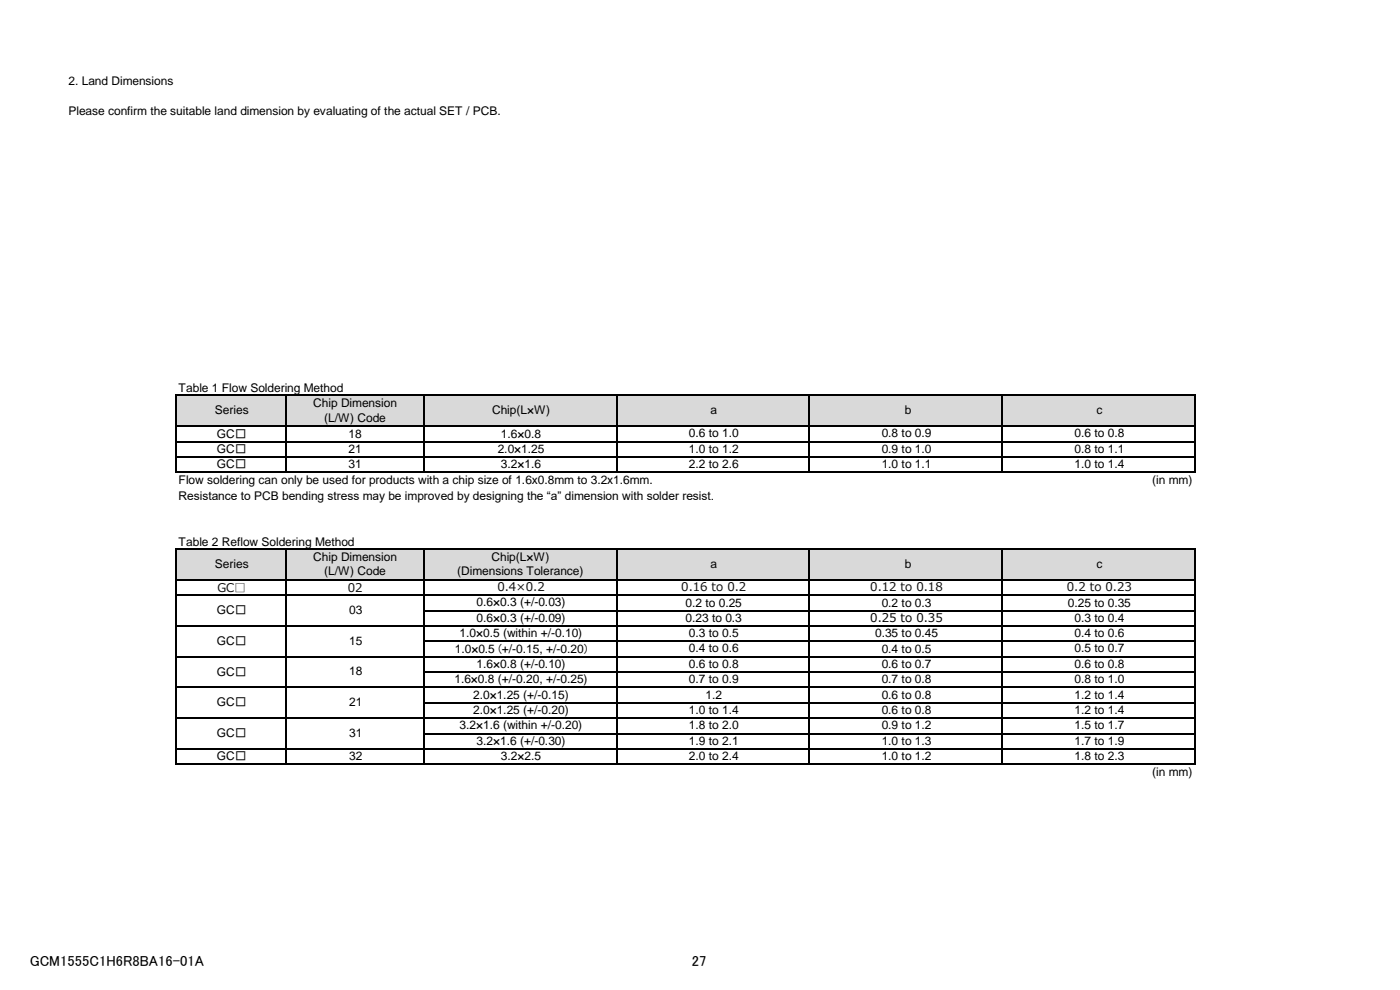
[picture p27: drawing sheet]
<svg xmlns="http://www.w3.org/2000/svg" width="297mm" height="210mm" viewBox="0 0 297 210" stroke-linecap="round" stroke-linejoin="round" font-family="sans-serif">
<defs><g id="words">
<g font-size="3.1">
<text x="6.3" y="205">GCM1555C1H6R8BA16-01A</text>
<text x="146.8" y="205">27</text>
</g>
<g font-size="2.5">
<text x="14.5" y="17.9">2. Land Dimensions</text>
<text x="14.5" y="24.5">Please confirm the suitable land dimension by evaluating of the actual SET / PCB.</text>
<text x="37.9" y="83.2">Table 1 Flow Soldering Method</text>
<text x="45.6" y="87.9">Series</text>
<text x="66.5" y="86.3">Chip Dimension</text>
<text x="68.8" y="89.5">(L/W) Code</text>
<text x="104.4" y="87.9">Chip(L×W)</text>
<text x="150.7" y="87.9">a</text>
<text x="192" y="87.9">b</text>
<text x="232.6" y="87.9">c</text>
<text x="46" y="92.8">GC□</text>
<text x="74" y="92.8">18</text>
<text x="106.3" y="92.8">1.6×0.8</text>
<text x="146.2" y="92.8">0.6 to 1.0</text>
<text x="187.1" y="92.8">0.8 to 0.9</text>
<text x="228" y="92.8">0.6 to 0.8</text>
<text x="46" y="99.3">GC□</text>
<text x="46" y="96.1">GC□</text>
<text x="74" y="99.3">31</text>
<text x="74" y="96.1">21</text>
<text x="105.6" y="96.1">2.0×1.25</text>
<text x="106.3" y="99.3">3.2×1.6</text>
<text x="146.2" y="99.3">2.2 to 2.6</text>
<text x="146.2" y="96">1.0 to 1.2</text>
<text x="187.1" y="99.3">1.0 to 1.1</text>
<text x="187.1" y="96">0.9 to 1.0</text>
<text x="228" y="96">0.8 to 1.1</text>
<text x="228" y="99.3">1.0 to 1.4</text>
<text x="37.9" y="102.7">Flow soldering can only be used for products with a chip size of 1.6x0.8mm to 3.2x1.6mm.</text>
<text x="37.9" y="106">Resistance to PCB bending stress may be improved by designing the “a” dimension with solder resist.</text>
<text x="244.5" y="102.7">(in mm)</text>
<text x="37.9" y="115.8">Table 2 Reflow Soldering Method</text>
<text x="66.5" y="118.9">Chip Dimension</text>
<text x="104.3" y="118.9">Chip(L×W)</text>
<text x="45.6" y="120.5">Series</text>
<text x="68.8" y="122.1">(L/W) Code</text>
<text x="97" y="122.1">(Dimensions Tolerance)</text>
<text x="150.7" y="120.5">a</text>
<text x="192" y="120.5">b</text>
<text x="232.6" y="120.5">c</text>
<text x="46" y="130.3">GC□</text>
<text x="74.1" y="130.3">03</text>
<text x="101.1" y="131.9">0.6×0.3 (+/-0.09)</text>
<text x="101.1" y="128.6">0.6×0.3 (+/-0.03)</text>
<text x="145.4" y="131.9">0.23 to 0.3</text>
<text x="145.4" y="128.7">0.2 to 0.25</text>
<text x="187.1" y="128.7">0.2 to 0.3</text>
<text x="226.6" y="128.7">0.25 to 0.35</text>
<text x="228" y="131.9">0.3 to 0.4</text>
<text x="46" y="136.8">GC□</text>
<text x="74.1" y="136.8">15</text>
<text x="97.5" y="135.2">1.0×0.5 (within +/-0.10)</text>
<text x="146.2" y="135.2">0.3 to 0.5</text>
<text x="184.6" y="132">0.25 to 0.35</text>
<text x="185.7" y="135.2">0.35 to 0.45</text>
<text x="228" y="135.2">0.4 to 0.6</text>
<text x="46" y="143.3">GC□</text>
<text x="74.1" y="143.3">18</text>
<text x="96.5" y="138.5">1.0×0.5 (+/-0.15, +/-0.20)</text>
<text x="101.1" y="141.7">1.6×0.8 (+/-0.10)</text>
<text x="146.2" y="141.7">0.6 to 0.8</text>
<text x="146.2" y="138.4">0.4 to 0.6</text>
<text x="187.1" y="141.7">0.6 to 0.7</text>
<text x="187.1" y="138.5">0.4 to 0.5</text>
<text x="228" y="141.7">0.6 to 0.8</text>
<text x="228" y="138.4">0.5 to 0.7</text>
<text x="46" y="149.8">GC□</text>
<text x="74.1" y="149.8">21</text>
<text x="96.4" y="145">1.6×0.8 (+/-0.20, +/-0.25)</text>
<text x="100.4" y="148.2">2.0×1.25 (+/-0.15)</text>
<text x="146.2" y="144.9">0.7 to 0.9</text>
<text x="149.7" y="148.2">1.2</text>
<text x="187.1" y="148.2">0.6 to 0.8</text>
<text x="187.1" y="145">0.7 to 0.8</text>
<text x="228" y="148.2">1.2 to 1.4</text>
<text x="228" y="144.9">0.8 to 1.0</text>
<text x="97.5" y="154.7">3.2×1.6 (within +/-0.20)</text>
<text x="100.4" y="151.5">2.0×1.25 (+/-0.20)</text>
<text x="146.2" y="154.8">1.8 to 2.0</text>
<text x="146.2" y="151.5">1.0 to 1.4</text>
<text x="187.1" y="154.8">0.9 to 1.2</text>
<text x="187.1" y="151.5">0.6 to 0.8</text>
<text x="228" y="154.8">1.5 to 1.7</text>
<text x="228" y="151.5">1.2 to 1.4</text>
<text x="46" y="161.3">GC□</text>
<text x="46" y="156.4">GC□</text>
<text x="74.1" y="161.2">32</text>
<text x="74.1" y="156.3">31</text>
<text x="101.1" y="158">3.2×1.6 (+/-0.30)</text>
<text x="106.3" y="161.3">3.2×2.5</text>
<text x="146.2" y="161.3">2.0 to 2.4</text>
<text x="146.2" y="158">1.9 to 2.1</text>
<text x="187.1" y="161.3">1.0 to 1.2</text>
<text x="187.1" y="158">1.0 to 1.3</text>
<text x="228" y="161.3">1.8 to 2.3</text>
<text x="228" y="158">1.7 to 1.9</text>
<text x="244.5" y="164.7">(in mm)</text>
</g>
<g font-size="2.5" fill="#0d0d0d">
<text x="46.2" y="125.5">GC□</text>
<text x="73.8" y="125.5">02</text>
<text x="105.5" y="125.5">0.4×0.2</text>
<text x="144.5" y="125.5">0.16 to 0.2</text>
<text x="184.6" y="125.5">0.12 to 0.18</text>
<text x="226.3" y="125.5">0.2 to 0.23</text>
</g>
</g></defs>
<path d="M37.3 83.9h216.3v6.5h-216.3z" fill-rule="evenodd" fill="#d9d9d9"/>
<g fill="#fff">
<path d="M253.5 83.9h35.1v6.5h-35.1z" fill-rule="evenodd"/>
<path d="M8.2 90.4h29.2v9.8h-29.2z" fill-rule="evenodd"/>
<path d="M253.5 90.4h35.1v9.8h-35.1z" fill-rule="evenodd"/>
<path d="M8.2 100.2h29.2v3.3h-29.2z" fill-rule="evenodd"/>
<path d="M37.3 100.2h5.9v3.3h-5.9z" fill-rule="evenodd"/>
<path d="M43.2 100.2h204.5v3.3h-204.5z" fill-rule="evenodd"/>
<path d="M247.7 100.2h5.9v3.3h-5.9z" fill-rule="evenodd"/>
<path d="M253.5 100.2h35.1v3.3h-35.1z" fill-rule="evenodd"/>
<path d="M8.2 103.4h29.2v3.3h-29.2z" fill-rule="evenodd"/>
<path d="M37.3 103.4h5.9v3.3h-5.9z" fill-rule="evenodd"/>
<path d="M43.2 103.4h245.4v3.3h-245.4z" fill-rule="evenodd"/>
<path d="M8.2 106.7h280.4v6.6h-280.4z" fill-rule="evenodd"/>
<path d="M8.2 113.2h29.2v3.3h-29.2z" fill-rule="evenodd"/>
<path d="M37.3 113.2h5.9v3.3h-5.9z" fill-rule="evenodd"/>
<path d="M43.2 113.2h245.4v3.3h-245.4z" fill-rule="evenodd"/>
<path d="M8.2 116.5h29.2v6.5h-29.2z" fill-rule="evenodd"/>
</g>
<path d="M37.3 116.5h216.3v6.5h-216.3z" fill-rule="evenodd" fill="#d9d9d9"/>
<g fill="#fff">
<path d="M253.5 116.5h35.1v6.5h-35.1z" fill-rule="evenodd"/>
<path d="M8.2 123h29.2v3.3h-29.2z" fill-rule="evenodd"/>
<path d="M253.5 123h35.1v3.3h-35.1z" fill-rule="evenodd"/>
<path d="M8.2 126.3h29.2v6.5h-29.2z" fill-rule="evenodd"/>
<path d="M37.3 126.3h216.3v6.5h-216.3z" fill-rule="evenodd"/>
<path d="M253.5 126.3h35.1v6.5h-35.1z" fill-rule="evenodd"/>
<path d="M8.2 132.8h29.2v26.1h-29.2z" fill-rule="evenodd"/>
<path d="M37.3 132.8h23.5v26.1h-23.5z" fill-rule="evenodd"/>
<path d="M89.9 132.8h163.7v26.1h-163.7z" fill-rule="evenodd"/>
<path d="M253.5 132.8h35.1v26.1h-35.1z" fill-rule="evenodd"/>
<path d="M8.2 158.9h29.2v3.3h-29.2z" fill-rule="evenodd"/>
<path d="M37.3 158.9h216.3v3.3h-216.3z" fill-rule="evenodd"/>
<path d="M253.5 158.9h35.1v3.3h-35.1z" fill-rule="evenodd"/>
<path d="M8.2 162.1h239.5v3.3h-239.5z" fill-rule="evenodd"/>
<path d="M247.7 162.1h5.9v3.3h-5.9z" fill-rule="evenodd"/>
<path d="M253.5 162.1h35.1v3.3h-35.1z" fill-rule="evenodd"/>
<path d="M8.2 165.4h280.4v6.6h-280.4z" fill-rule="evenodd"/>
</g>
<g fill="none" stroke="#000" stroke-width=".25">
<path d="M37.3 83.8v16.5M37.5 83.9h216.2M37.5 90.4h216.2M37.5 93.7h216.2M37.5 96.9h216.2M60.7 84v16.3M89.9 84v16.3M130.8 84v16.3M171.7 84v16.3M212.6 84v16.3M253.5 84v16.3M37.3 116.4v45.9"/>
<path d="M37.5 100.2h216.2M37.5 116.5h216.2M60.7 116.6v45.7M89.9 116.6v45.7M130.8 116.6v45.7M171.7 116.6v45.7M212.6 116.6v45.7M253.5 116.6v45.7M37.5 123h216.2M37.5 126.3h216.2M37.5 132.8h216.2M37.5 139.3h216.2"/>
<path d="M90.1 129.5h163.6M90.1 136h163.6M37.5 145.8h216.2M37.5 152.3h216.2M37.5 158.9h216.2M90.1 142.6h163.6M90.1 149.1h163.6M37.5 162.1h216.2"/>
</g>
<path d="M90.1 155.6h163.6" fill="none" stroke="#000" stroke-width=".26"/>
<use href="#words"/>
</svg>
